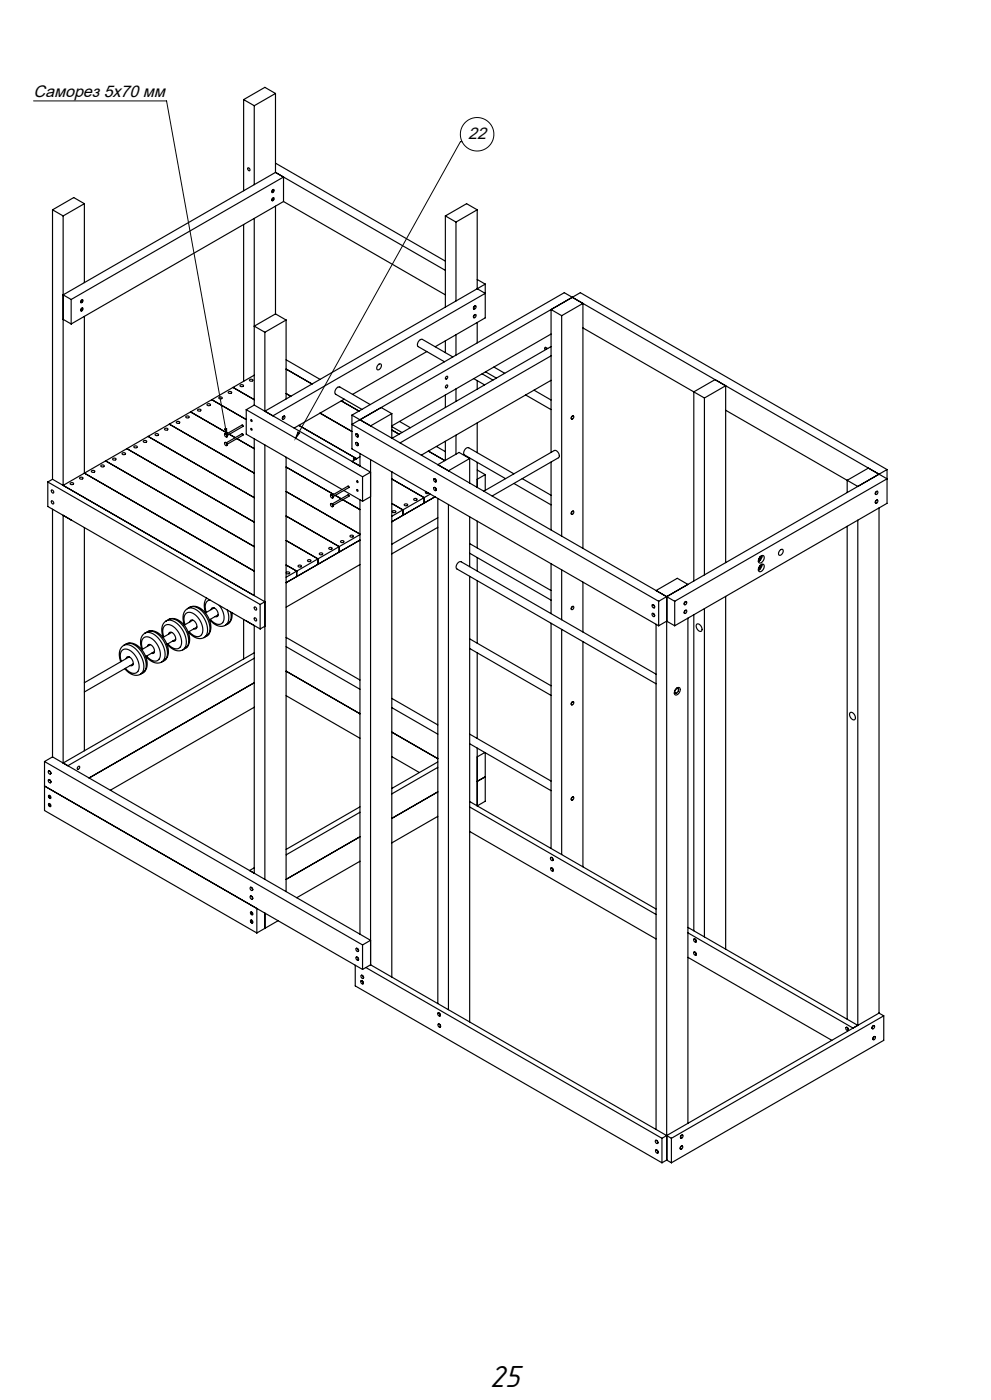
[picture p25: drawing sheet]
<svg xmlns="http://www.w3.org/2000/svg" width="297mm" height="420mm" viewBox="0 0 297 420" stroke-linecap="round" stroke-linejoin="round" font-family="sans-serif">
<defs><g id="words">
<text font-size="9.5" x="146.8" y="416.1">25</text>
<g font-size="5">
<text x="10.1" y="29.2">Саморез 5х70 мм</text>
<text x="140.3" y="41.8">22</text>
</g>
</g></defs>
<g fill="none" stroke="#000" stroke-width=".35">
<path d="M73 29.9l3.2 1.8M73 29.9v27.3M76.2 31.7v23.7M82.6 28l-3.2-1.8-6.4 3.7M82.6 28l-6.4 3.7M82.6 28v23.7M74.3 50.4l.2-.1 .3 .4a.35 .35 0 0 1-.1 .6 .35 .35 0 0 1-.4-.5zM81.7 57a.32 .32 0 0 1 .5 0 .32 .32 0 0 1-.2 .5 .38 .38 0 0 1-.6 .2 .38 .38 0 0 1 .2-.7zM81.7 59.4a.32 .32 0 0 1 .5 0 .32 .32 0 0 1-.2 .5 .38 .38 0 0 1-.6 .2 .38 .38 0 0 1 .2-.6zM82.6 51.7l50.9 29.4M82.6 48.9l50.9 29.4M82.6 51.7l-63.7 36.8 2.4 1.3"/>
<path d="M15.7 62.9l3.2 1.9M15.7 62.9v80.9M18.9 64.8v80.8l12.8-7.3M25.3 61.1l-3.2-1.8-6.4 3.6M25.3 61.1l-6.4 3.7M25.3 61.1v23.7M73 67.4v47M76.2 65.5v56M82.6 61.8v32.4M85 60.5l48.5 28M85 60.5v-7.4l-63.7 36.7M85 60.5l-63.7 36.7"/>
<path d="M133.5 64.8l3.2 1.8M133.5 64.8v27.3M136.7 66.6v23.7M143 62.9l-3.2-1.8-6.3 3.7M143 62.9l-6.3 3.7M143 62.9v23.7M18.9 95.8l2.4 1.4M21.3 89.8v7.4M24.4 90a.32 .32 0 0 1 .5 .1 .32 .32 0 0 1-.1 .4 .38 .38 0 0 1-.7 .3 .38 .38 0 0 1 .2-.7zM24.4 92.5a.32 .32 0 0 1 .5 0 .32 .32 0 0 1-.1 .5 .38 .38 0 0 1-.7 .2 .38 .38 0 0 1 .2-.6zM25.3 94.9v47l50.9 29.4M82.6 94.2l3.1 1.8"/>
<path d="M82.6 94.2l-6.4 3.6 3.2 1.9M85.7 96l-6.3 3.7M85.7 96v23.7M142.2 92a.34 .34 0 0 1 .5-.1 .34 .34 0 0 1-.1 .5 .35 .35 0 0 1-.6 .3 .35 .35 0 0 1 .1-.6zM142.2 94.5a.32 .32 0 0 1 .5 .1 .32 .32 0 0 1-.1 .4 .38 .38 0 0 1-.7 .2 .38 .38 0 0 1 .2-.6zM142.6 91.8l-.6 .2-.1 .5 .2 .2M142.6 94.4l-.6 .3 .1 .6M143 96.7v6.2M143 86.6l2.4 1.4-63.6 36.7M143 83.8l2.4 1.4M143 86.6l-63.6 36.8v-23.7M145.4 85.2l-2.4 1.4"/>
<path d="M145.4 85.2v10.2l-15 8.6M165.2 92.9l3.1 1.8M165.2 92.9l8.7-5.1 91.9 53.1M165.2 92.9v42.8M168.3 94.7v66.1M168.3 94.7l6.4-3.7v73.5M171.5 89.2l-63.6 36.7M174.7 98.4l36.4 21M63.5 119.9l-31.8 18.4M63.5 119.9l10.3 6M65.6 119.2l.2-.1a.44 .44 0 0 1 .7-.1 .44 .44 0 0 1 0 .7 .44 .44 0 0 1-.7-.1zM68.5 117.6l.2-.1a.44 .44 0 0 1 .6-.1 .44 .44 0 0 1 0 .7 .44 .44 0 0 1-.6-.1z"/>
<path d="M69.8 116.2l6.4 3.7M72 115.5l.2-.1a.44 .44 0 0 1 .6 0 .44 .44 0 0 1 0 .6 .44 .44 0 0 1-.6 0zM74.8 113.9l.2-.1a.44 .44 0 0 1 .7-.1 .44 .44 0 0 1 0 .7 .44 .44 0 0 1-.7-.1zM76.2 112.6l-12.7 7.3M85.7 110.7l7.8 4.5M85.7 107.9l10.2 5.9M85.7 118.1l1.5 .8M103.2 119.8l-15 8.6M113.3 109.4a.56 .56 0 0 1 .9-.2 .56 .56 0 0 1 0 .9l-.3 .5a.59 .59 0 0 1-.9 .3 .59 .59 0 0 1 0-1zM127.9 105.5l-22.2 12.8M133.5 102.3v3.5M133.5 118.5v3.8"/>
<path d="M133.7 113a.3 .3 0 0 1 .5 0 .3 .3 0 0 1-.1 .4 .34 .34 0 0 1-.5 .3 .34 .34 0 0 1 0-.6zM133.7 115.6a.3 .3 0 0 1 .5 0 .3 .3 0 0 1-.1 .5 .34 .34 0 0 1-.5 .2 .34 .34 0 0 1 0-.6zM135.7 107.1l-9.1-5.3a1.44 1.44 0 0 0-1.2 2.2l7.8 4.5M136.7 100.4v6.1M136.7 116.7v3.7M142 113.6l3.2 1.9M143 114.2v2.5M144.5 112.1l3.2 1.9M145.5 111.6l3.3 1.8M148 110.1l3.3 1.9M157.5 118.5l7.7 4.4M160 117l5.2 3"/>
<path d="M164.1 104.6l-.7-.4-.2 .4 .4 .3M165.2 106.7l-45.3 26.2M165.2 104l-47.7 27.5M165.2 114.1l-38.9 22.4M165.2 100.2l-47.8 27.6M211.1 119.4v53.1M211.1 119.4l6.4-3.7v53.1M214.3 113.9l-6.4 3.7v56.7M30.3 139.6l.2-.1a.44 .44 0 0 1 .6 0 .44 .44 0 0 1 0 .6 .44 .44 0 0 1-.6-.1zM31.7 138.3l44.5 25.7M33.8 137.6l.2-.1a.44 .44 0 0 1 .7-.1 .44 .44 0 0 1 0 .7 .44 .44 0 0 1-.7-.1zM36.6 136l.2-.2a.44 .44 0 0 1 .7 0 .44 .44 0 0 1 0 .6 .44 .44 0 0 1-.7 0z"/>
<path d="M38 134.6l38.2 22M40.2 133.9l.2-.1a.44 .44 0 0 1 .6-.1 .44 .44 0 0 1 0 .7 .44 .44 0 0 1-.6-.1zM43 132.3l.2-.1a.44 .44 0 0 1 .6-.1 .44 .44 0 0 1 0 .7 .44 .44 0 0 1-.6-.1zM44.4 130.9l31.8 18.4M46.5 130.2l.2-.1a.44 .44 0 0 1 .7 0 .44 .44 0 0 1 0 .6 .44 .44 0 0 1-.7 0zM49.4 128.6l.2-.1a.44 .44 0 0 1 .6-.1 .44 .44 0 0 1 0 .7 .44 .44 0 0 1-.6-.1zM50.7 127.2l25.5 14.7M52.9 126.6l.2-.1a.44 .44 0 0 1 .6-.1 .44 .44 0 0 1 0 .6 .44 .44 0 0 1-.6 0zM55.7 124.9l.2-.1a.44 .44 0 0 1 .7 0 .44 .44 0 0 1 0 .6 .44 .44 0 0 1-.7-.1zM57.1 123.6l11.1 6.4M59.3 122.9l.2-.1a.44 .44 0 0 1 .6-.1 .44 .44 0 0 1 0 .7 .44 .44 0 0 1-.6-.1zM62.1 121.3l.2-.2a.44 .44 0 0 1 .6 0 .44 .44 0 0 1 0 .6 .44 .44 0 0 1-.6 0z"/>
<path d="M67.3 130.2l.5 .1a.44 .44 0 0 1 .3 .5 .44 .44 0 0 1-.5 .3 .44 .44 0 0 1-.3-.6zM67.3 132.8l.5 .1a.44 .44 0 0 1 .3 .5 .44 .44 0 0 1-.5 .3 .44 .44 0 0 1-.3-.6zM67.4 130.2l.6 .2-.1 .7M67.4 132.8l.6 .2-.1 .7M67.8 130.2l4.8-2.7 .2 .1v.3l-4.7 2.8M67.8 132.8l4.8-2.7 .2 .2v.2l-4.7 2.8M68.7 130.3l1.8 1M71 131.6l5.2 3M73.8 122.9l34.9 20.1M73.8 122.9v7.4l28.7 16.6M76.2 121.5l34.9 20.1-2.4 1.4M76.2 131.6v47.1"/>
<path d="M76.2 121.5l-2.4 1.4M79.4 133.5v130.3M84.9 125a.32 .32 0 0 1 .5 0 .32 .32 0 0 1-.1 .5 .38 .38 0 0 1-.4 .3 .38 .38 0 0 1-.3-.3 .38 .38 0 0 1 .2-.4zM85.3 124.9l-.2-.1-.4 .3 .1 .7M85.7 137.2v130.3M89.6 127.6l17.3 10M95.9 123.9l9.6 5.6M102.3 120.3l5.3 3M105.5 124.5l63.6-36.7 96.7 55.8-63.6 36.8M105.5 124.5l94.3 54.5M105.5 124.5v10.2l91.9 53M106.2 137.3l-.3 .3 .5 .3"/>
<path d="M106.6 132.8l.5 .1a.44 .44 0 0 1 .3 .5 .44 .44 0 0 1-.5 .3 .44 .44 0 0 1-.3-.6zM106.6 130.2l.6 .3a.35 .35 0 0 1 0 .6 .35 .35 0 0 1-.5-.3zM106.7 130.2l.2-.1 .4 .4-.1 .6M106.7 132.8h.4l.3 .6M107.4 133.4l-.2 .3M107.9 137l-2.4 1.4M107.9 136.1v3.7M111 121.4l-9.1-5.3a1.44 1.44 0 0 0-1.3 2.2l7.9 4.5M111.1 137.9v151.5M117.4 128l3.1 1.8M117.4 124.1l-3.2-1.8-8.7 5 91.9 53.1M117.4 124.1l-6.3 3.7"/>
<path d="M117.4 124.1v7.3M117.4 129l2.2 1.3M119.7 126.4l3.3 1.9M128.4 135.3l4.9 2.9M130.8 133.9l2.7 1.6M133.5 132.4v5.7M136.7 130.5v5.8M140.8 137.6l-6.4 3.6M140.8 137.6l-3.2-1.9-6.4 3.7M140.8 137.6v7.3M143 126.9v8.9M143 138.7v7.5"/>
<path d="M165.2 138.6v20.4M171.5 124.9a.32 .32 0 0 1 .5 0 .32 .32 0 0 1-.1 .5 .38 .38 0 0 1-.4 .3 .38 .38 0 0 1-.4-.3 .38 .38 0 0 1 .3-.4zM171.9 124.8l-.6 .3v.6M217.5 123.1l39.6 22.8 8.7-5M14.3 144.6v7.3l63.7 36.8M14.3 144.6l63.7 36.7M15.4 147l.6 .4a.35 .35 0 0 1-.1 .6 .35 .35 0 0 1-.4-.4zM15.4 150.3l.6 .3a.35 .35 0 0 1-.1 .6 .35 .35 0 0 1-.4-.4zM15.7 152.8v74.3M15.7 143.8l-1.4 .8M15.7 143.8l63.7 36.7-1.4 .8M18.9 154.6v74.3l57.3-33.1"/>
<path d="M21.1 144.9l.2-.1a.44 .44 0 0 1 .6 0 .44 .44 0 0 1 0 .6 .44 .44 0 0 1-.6 0zM21.3 156h.1M23.9 143.3l.2-.1a.44 .44 0 0 1 .7-.1 .44 .44 0 0 1 0 .7 .44 .44 0 0 1-.7-.1zM25.3 158.3v66.9M27.4 141.3l.2-.1a.44 .44 0 0 1 .7-.1 .44 .44 0 0 1 0 .6 .44 .44 0 0 1-.7 0zM85.7 154.8l16 9.2v1.6l6.2-3.6-22.2 12.8M85.7 140.1l14.3 8.2M85.7 147.5l22.2 12.7M99.1 148.5l.4 .1a.44 .44 0 0 1 .4 .5 .44 .44 0 0 1-.6 .3 .44 .44 0 0 1-.2-.6zM99.1 151.2h.4a.44 .44 0 0 1 .4 .5 .44 .44 0 0 1-.6 .3 .44 .44 0 0 1-.2-.5zM99.2 148.5l.5 .3v.6M99.2 151.1l.5 .3v.6"/>
<path d="M99.6 148.6l4.7-2.8 .3 .2v.3l-4.8 2.7M99.6 151.2l4.7-2.8 .3 .2v.3l-4.8 2.7M100.5 148.6l1.7 1M102.7 149.9l5.2 3M103 147.1l5.7 3.3M107.9 149.9v130.4M108.7 143v7.4M111.1 149l-2.4 1.4M117.4 141.6v151.5M117.4 151l3.3 2M117.4 143.7l9.7 5.6v1.6M117.5 141.6l-.1 .1"/>
<path d="M117.7 153.3l.2-.1a.44 .44 0 0 1 .6 0 .44 .44 0 0 1 0 .6 .44 .44 0 0 1-.6 0zM120.7 153v1.6l9.7-5.6-13 7.5M120.7 153l-3.3 1.9M121.2 151.3l.2-.1a.44 .44 0 0 1 .6-.1 .44 .44 0 0 1 0 .7 .44 .44 0 0 1-.6-.1zM124 149.7l.2-.1a.44 .44 0 0 1 .7-.1 .44 .44 0 0 1 0 .6 .44 .44 0 0 1-.7 0zM127.7 147.5a.32 .32 0 0 0-.1 .5 .32 .32 0 0 0 .4 .1l.5-.2M129 148.2l-8.3 4.8M130 143.7l.4 .1a.44 .44 0 0 1 .4 .5 .44 .44 0 0 1-.6 .3 .44 .44 0 0 1-.2-.6zM130 146.3l.4 .1a.44 .44 0 0 1 .4 .5 .44 .44 0 0 1-.6 .3 .44 .44 0 0 1-.2-.6zM130.1 143.7l.6 .2-.1 .7M130.1 146.3l.6 .2-.1 .7M131.2 155.3l-13.8 8"/>
<path d="M131.2 158.2l-13.8 8M131.2 149.5v151.6M134.4 151.4v151.5M140.8 155v15M143 156.3v8.1M143 141l2.4 1.4M145 147.4l21.1-12.2a1.44 1.44 0 0 1 1.3 2.1l-19.9 11.5M145.4 142.4v4.7M145.4 142.4l-2.4 1.4M154 142.2l-13.5-7.9a1.44 1.44 0 0 0-1.3 2.2l12.3 7.1M154 145l11.2 6.5M156.5 143.6l8.7 5"/>
<path d="M171.5 153.5a.32 .32 0 0 1 .5 0 .32 .32 0 0 1-.1 .5 .38 .38 0 0 1-.4 .3 .38 .38 0 0 1-.4-.3 .38 .38 0 0 1 .3-.4zM171.9 153.4l-.6 .2v.7M253.9 157.9v147.9M257.1 156.1v151.5M260.3 140.4l-6.4 3.7v3.7M262.6 147.5a.32 .32 0 0 1 .5 .1 .32 .32 0 0 1-.1 .4 .38 .38 0 0 1-.4 .4 .38 .38 0 0 1-.4-.4 .38 .38 0 0 1 .3-.4zM262.6 150.1a.32 .32 0 0 1 .5 .1 .32 .32 0 0 1-.1 .5 .38 .38 0 0 1-.4 .3 .38 .38 0 0 1-.4-.4 .38 .38 0 0 1 .3-.4zM263 147.4l-.6 .3 .1 .6M263 150.1l-.6 .2 .1 .7M263.4 142.3l-63.6 36.7M263.4 152.4v151.5M265.8 140.9v10.1l-63.6 36.7"/>
<path d="M61.9 179.4l-.5 .9-.2 .9 .5 2.6M85.7 169.5l3.2 1.8v1.7M85.7 162.2l9.6 5.5v1.6M85.9 171.7l.1-.1a.44 .44 0 0 1 .7-.1 .44 .44 0 0 1 0 .7 .44 .44 0 0 1-.7-.1zM89.4 169.7l.2-.1a.44 .44 0 0 1 .6-.1 .44 .44 0 0 1 0 .6 .44 .44 0 0 1-.6 0zM92.2 168l.2-.1a.44 .44 0 0 1 .7 0 .44 .44 0 0 1 0 .6 .44 .44 0 0 1-.7 0zM95.8 166l.1-.1a.44 .44 0 0 1 .7-.1 .44 .44 0 0 1 0 .7 .44 .44 0 0 1-.7-.1zM98.6 164.4l.2-.1a.44 .44 0 0 1 .6-.1 .44 .44 0 0 1 0 .6 .44 .44 0 0 1-.6 0zM102.1 162.3l.2-.1a.44 .44 0 0 1 .7 0 .44 .44 0 0 1 0 .6 .44 .44 0 0 1-.7-.1zM104.9 160.7l.2-.1a.44 .44 0 0 1 .7-.1 .44 .44 0 0 1 0 .7 .44 .44 0 0 1-.7-.1zM107.9 169.4l-22.2 12.8M107.9 160.4l-22.2 12.8"/>
<path d="M140.8 166l24.4 14M140.8 163.1l24.4 14.1M140.8 172.9v133.7M143 167.3v4M143 174.2v18.8M165.2 169.1v15M168.3 171v14.9M174.7 174.6v15M199.8 179v169M217.5 178.9v105.8M227.7 169.7l-.3 .6M227.8 168.1l-.5 .4"/>
<path d="M227.8 170.8l-.5 .3M227.8 169.7v.4l-.4 .3M227.8 167.1v.4l-.4 .3 .3-.7M227.9 169.6a.68 .68 0 0 1 1-.2 .68 .68 0 0 1 0 1l-.2 .5a.75 .75 0 0 1-1.1 .6 .75 .75 0 0 1-.2-1.2zM227.9 167a.68 .68 0 0 1 1-.3 .68 .68 0 0 1 0 1.1l-.2 .5a.75 .75 0 0 1-1.1 .6 .75 .75 0 0 1-.2-1.2zM228.2 169.3l-.1 1.1-.8 .6M228.2 166.7l-.1 1.1-.8 .6M228.3 166.7v.5M228.3 169.3v.6M233.8 165.1a.56 .56 0 0 1 .8-.2 .56 .56 0 0 1 0 .8l-.3 .5a.59 .59 0 0 1-.9 .3 .59 .59 0 0 1 0-1zM36.4 198.4a2.49 2.49 0 0 1 1.1-3.7 5.2 5.2 0 0 1 3.8 6.7 2.11 2.11 0 0 1-3.2-.3l-.5-.6M37.1 193.6a3.7 3.7 0 0 1 4.2 1.8 5.7 5.7 0 0 1 1.2 6.6l-.4 .3"/>
<path d="M37.1 193.6a3.9 3.9 0 0 0-.9 4.9M37.8 193.2a3.7 3.7 0 0 1 4.2 1.8 5.7 5.7 0 0 1 1.2 6.6l-.4 .3M37.8 193.2l-.7 .4M37.8 193.2a4 4 0 0 1 5 2.1 4.9 4.9 0 0 1 .3 6.3l-.3 .3M37.8 197.6a.77 .77 0 0 1 .7-.6 .77 .77 0 0 1 .8 .5l.6 1a.75 .75 0 0 1 0 .9 .75 .75 0 0 1-.9 .3M38.7 197.1l-13.4 7.7M39.9 199.1l-14.6 8.5M42.7 194.8a2.49 2.49 0 0 1 1.1-3.8 5.2 5.2 0 0 1 3.9 6.8 2.11 2.11 0 0 1-3.2-.4l-.6-.6M43.4 190a3.7 3.7 0 0 1 4.3 1.7 5.7 5.7 0 0 1 1.1 6.6l-.4 .3M43.4 190a3.9 3.9 0 0 0-.8 4.8M43.8 196.9a3.9 3.9 0 0 0 4.6 1.7M44.2 189.5a3.7 3.7 0 0 1 4.2 1.8 5.7 5.7 0 0 1 1.1 6.6l-.3 .3"/>
<path d="M44.2 189.5l-.8 .5M44.2 189.5a4 4 0 0 1 5 2.1 4.9 4.9 0 0 1 .3 6.3l-.3 .3M44.2 193.9a.77 .77 0 0 1 .7-.6 .77 .77 0 0 1 .8 .5l.5 1a.75 .75 0 0 1 .1 .9 .75 .75 0 0 1-.9 .3M45.1 193.4l-2.6 1.5M46.3 195.5l-2.6 1.5M49.1 191.1a2.49 2.49 0 0 1 1.1-3.7 5.2 5.2 0 0 1 3.8 6.7 2.11 2.11 0 0 1-3.2-.4l-.5-.5M49.2 198.2l-.8 .4M49.8 186.3a3.7 3.7 0 0 1 4.2 1.7 5.7 5.7 0 0 1 1.2 6.6l-.4 .3M49.8 186.3a3.9 3.9 0 0 0-.9 4.9M50.1 193.3a3.9 3.9 0 0 0 4.7 1.6M50.5 185.9a3.7 3.7 0 0 1 4.2 1.7 5.7 5.7 0 0 1 1.2 6.6l-.4 .3M50.5 185.9l-.7 .4"/>
<path d="M50.5 185.9a4 4 0 0 1 5 2.1 4.9 4.9 0 0 1 .4 6.3l-.4 .2M50.6 190.2a.77 .77 0 0 1 .7-.6 .77 .77 0 0 1 .7 .5l.6 1a.75 .75 0 0 1 0 .9 .75 .75 0 0 1-.8 .3M51.5 189.7l-2.7 1.5M52.7 191.8l-2.7 1.5M55.5 187.4a2.49 2.49 0 0 1 1.1-3.7 5.2 5.2 0 0 1 3.8 6.7 2.11 2.11 0 0 1-3.2-.4l-.5-.5M55.5 194.5l-.7 .4M56.2 182.6a3.7 3.7 0 0 1 4.2 1.8 5.7 5.7 0 0 1 1.2 6.6l-.4 .3M56.2 182.6a3.9 3.9 0 0 0-.9 4.9M56.5 189.6a3.9 3.9 0 0 0 4.7 1.7M56.9 182.2a3.7 3.7 0 0 1 4.2 1.8 5.7 5.7 0 0 1 1.2 6.5l-.4 .4M56.9 182.2l-.7 .4M56.9 182.2a4 4 0 0 1 5 2.1 4.9 4.9 0 0 1 .3 6.3l-.3 .3"/>
<path d="M56.9 186.6a.77 .77 0 0 1 .7-.7 .77 .77 0 0 1 .8 .6l.5 .9a.75 .75 0 0 1 .1 1 .75 .75 0 0 1-.9 .2M57.8 186l-2.6 1.6M59 188.1l-2.6 1.5M61.9 190.9l-.7 .4M62.9 185.9a3.9 3.9 0 0 0 4.6 1.7M63 180h-.1a2.09 2.09 0 0 0-1.3 2.9l.2 .8M63.3 182.9a.77 .77 0 0 1 .7-.6 .77 .77 0 0 1 .8 .5l.5 1a.75 .75 0 0 1 .1 .9 .75 .75 0 0 1-.9 .3M64.2 182.4l-2.6 1.5M65.4 184.4l-2.6 1.6M65.7 181.6a4.7 4.7 0 0 1 .9 5.3 2.62 2.62 0 0 1-3.6-1.1M68.1 183a3.8 3.8 0 0 1-.6 4.6M68.2 187.2l-.7 .4"/>
<path d="M69.1 183.6l.2 1.1a2.61 2.61 0 0 1-1.1 2.5M69.5 183.8l-.2 2-.3 .7-.8 .7M73 185.8v11.9M73.8 186.3h.1M76.2 187.7v74.3l-1.4-.8 1.4-.9M76.2 197.5l-55.9 32.2M76.3 185.4l.5 .3a.35 .35 0 0 1-.1 .6 .35 .35 0 0 1-.4-.4zM76.3 182.1l.5 .4a.35 .35 0 0 1-.1 .6 .35 .35 0 0 1-.4-.4zM78 181.3v7.4M79.4 187.9l-1.4 .8M85.7 194l22.2 12.8M85.7 191.2l22.2 12.8"/>
<path d="M140.8 194.5l24.4 14.1M140.8 191.7l24.4 14M143 195.8v25.7M165.2 187v67.5M168.3 188.8v67.6M171.5 182.1a.32 .32 0 0 1 .5 0 .32 .32 0 0 1-.1 .5 .38 .38 0 0 1-.4 .3 .38 .38 0 0 1-.4-.3 .38 .38 0 0 1 .3-.4zM171.9 182l-.6 .2v.7M174.7 192.5v67.6M195.4 184.1h.5a.44 .44 0 0 1 .3 .6 .44 .44 0 0 1-.5 .3 .44 .44 0 0 1-.3-.6zM195.4 181.5h.5a.44 .44 0 0 1 .3 .6 .44 .44 0 0 1-.5 .3 .44 .44 0 0 1-.3-.6zM195.5 184.1l.6 .2-.1 .7M195.5 181.4l.6 .3-.1 .7"/>
<path d="M196.6 187.3v151.5M197.4 180.4l8.8-5.1-3.2-1.8-6.4 3.7 5.6 3.2M197.4 187.7l2.4-1.4 2.4 1.4M197.4 180.4v7.3M202.2 180.4v7.3M205.4 183.2a.32 .32 0 0 1 .5 0 .32 .32 0 0 1-.2 .5 .38 .38 0 0 1-.4 .4 .38 .38 0 0 1-.3-.4 .38 .38 0 0 1 .3-.4zM205.4 180.6a.32 .32 0 0 1 .5 0 .32 .32 0 0 1-.2 .5 .38 .38 0 0 1-.4 .3 .38 .38 0 0 1-.3-.3 .38 .38 0 0 1 .3-.4zM205.7 183.1l-.6 .3 .1 .6M205.7 180.5l-.6 .3 .1 .6M206.2 185.4v151.6M207.9 184.4v94.8M208.8 187.3a1.29 1.29 0 0 1 1.4 .6 1.29 1.29 0 0 1-.2 1.5 1.59 1.59 0 0 1-1.2-2.1z"/>
<path d="M211.1 182.6v98.5M37.4 200.6a3.9 3.9 0 0 0 4.7 1.7M42.8 201.9l-.7 .4M76.2 204.8l-49.5 28.6M76.2 212.2l-43.1 24.9M85.7 208.7l22.2 12.8M85.7 201.4l22.2 12.7M117.4 219.6l13.8 8M117.4 212.3l13.8 8M117.4 209.5l13.8 8M171.5 210.6a.32 .32 0 0 1 .5 .1 .32 .32 0 0 1-.1 .4 .38 .38 0 0 1-.4 .4 .38 .38 0 0 1-.4-.4 .38 .38 0 0 1 .3-.4zM171.9 210.5l-.6 .3v.7"/>
<path d="M196.6 202.3l-58.4-33.8a1.44 1.44 0 0 0-1.2 2.2l59.6 34.4M202.1 207.8l.1 .1M202.2 207.3v.6M202.3 207.9l-.2 .1M202.4 207.9l-.3 .2M202.7 206.5a.68 .68 0 0 1 1-.1 .68 .68 0 0 1 .1 1l-.4 .6a.75 .75 0 0 1-1.1 .4 .75 .75 0 0 1 0-1.2zM202.7 206.5h.1M202.8 206.5l-.5 .6M202.8 206.5l.5 .1M202.9 206.4h.1M203 206.4l.3 .2M203.1 206.3v.2"/>
<path d="M203.1 206.3l.1 .2M203.2 206.5h.1M203.3 206.6v.7l-.5 .7-.6-.1M254.8 213.8a1.29 1.29 0 0 1 1.3 .7 1.29 1.29 0 0 1-.2 1.5 1.59 1.59 0 0 1-1.1-2.2zM13.3 228.5v14.7l63.7 36.7M13.3 235.8l95.4 55M13.3 228.5l95.4 55M14.5 234h.4a.44 .44 0 0 1 .4 .5 .44 .44 0 0 1-.6 .4 .44 .44 0 0 1-.2-.6zM14.5 231.4h.4a.44 .44 0 0 1 .4 .5 .44 .44 0 0 1-.6 .4 .44 .44 0 0 1-.2-.6zM14.6 233.9l.6 .3-.1 .6M14.6 231.3l.6 .3-.1 .6M14.6 238.7a.45 .45 0 0 1 .6 .2 .45 .45 0 0 1-.3 .6l-.3-.4z"/>
<path d="M15.7 227.1l95.4 55-2.4 1.4M15.7 227.1l-2.4 1.4M23.4 230a.34 .34 0 0 1 .5 0 .34 .34 0 0 1-.1 .5 .35 .35 0 0 1-.6 .3 .35 .35 0 0 1 .1-.6zM117.4 227l8.3 4.8M131.2 237.6l-13.8 7.9M131.2 230.2l-13.8 8M131.2 228.6l-13.8 7.9M140.8 223.1l24.4 14.1M140.8 220.2l24.4 14.1M143 224.4v17.4l2.4-1.4v-14.6M145.3 225.7l-2.3 1.4M145.4 233l-2.4 1.4"/>
<path d="M171.5 239.2a.32 .32 0 0 1 .5 0 .32 .32 0 0 1-.1 .5 .38 .38 0 0 1-.4 .4 .38 .38 0 0 1-.4-.4 .38 .38 0 0 1 .3-.4zM171.9 239.1l-.6 .3v.6M14.6 241.1a.45 .45 0 0 1 .6 .3 .45 .45 0 0 1-.3 .6l-.3-.4zM107.9 258.4l-19 10.9M107.9 251l-22.2 12.8M107.9 243.7l-22.2 12.8M107.9 242l-22.2 12.8M131.2 244.9l-13.8 8M140.8 242.1l55.8 32.2M140.8 240.5l55.8 32.2M140.8 249.4l55.8 32.3M165 257.3l.4 .1a.44 .44 0 0 1 .4 .5 .44 .44 0 0 1-.6 .3 .44 .44 0 0 1-.2-.6z"/>
<path d="M165.1 257.3l.6 .2-.1 .7M75 266.3h.4a.44 .44 0 0 1 .4 .6 .44 .44 0 0 1-.6 .3 .44 .44 0 0 1-.2-.6zM75 268.9h.4a.44 .44 0 0 1 .4 .6 .44 .44 0 0 1-.6 .3 .44 .44 0 0 1-.2-.6zM75.1 266.2l.5 .3v.6M75.1 268.8l.5 .3v.7M75.1 273.6a.45 .45 0 0 1 .6 .3 .45 .45 0 0 1-.3 .5l-.3-.3zM75.1 276.1a.45 .45 0 0 1 .6 .2 .45 .45 0 0 1-.3 .6l-.3-.4zM77 272.5v7.4M79.4 273.9v4.6M83.3 276.2l-6.3 3.7M165.1 260.5h.4a.44 .44 0 0 1 .4 .5 .44 .44 0 0 1-.6 .4 .44 .44 0 0 1-.3-.6zM165.1 260.4l.6 .3v.6"/>
<path d="M206.2 279.9l49.5 28.5 1.4-.8M206.2 278.2l50.9 29.4M106.5 289.6v6.2l91.9 53M106.7 287.2h.4a.44 .44 0 0 1 .4 .6 .44 .44 0 0 1-.6 .3 .44 .44 0 0 1-.2-.6zM106.7 284.6h.4a.44 .44 0 0 1 .4 .6 .44 .44 0 0 1-.6 .3 .44 .44 0 0 1-.2-.6zM106.8 287.2l.6 .2-.1 .7M106.8 284.5l.6 .3-.1 .6M108.2 294.3h.4a.44 .44 0 0 1 .3 .6 .44 .44 0 0 1-.5 .3 .44 .44 0 0 1-.3-.6zM108.2 294.2l.6 .3-.1 .7M108.2 292.7h.4a.44 .44 0 0 1 .4 .5 .44 .44 0 0 1-.6 .4 .44 .44 0 0 1-.2-.6zM108.3 292.6l.6 .3-.1 .6M108.7 283.5v7.3"/>
<path d="M109.6 290.3l88.8 51.2M111.1 289.4l-2.4 1.4M111.1 289.4l90.1 52.1M206.2 287.2l43.1 24.9M207.9 285.7h.5a.44 .44 0 0 1 .3 .6 .44 .44 0 0 1-.5 .3 .44 .44 0 0 1-.3-.6zM207.9 281.8h.5a.44 .44 0 0 1 .3 .5 .44 .44 0 0 1-.5 .4 .44 .44 0 0 1-.3-.6zM208 285.6l.6 .3-.1 .7M208 281.7l.6 .3-.1 .6M131.2 303.9l.4 .1a.44 .44 0 0 1 .4 .5 .44 .44 0 0 1-.5 .3 .44 .44 0 0 1-.3-.5zM131.3 303.9l.6 .3-.1 .6M131.3 307.3h.4a.44 .44 0 0 1 .4 .6 .44 .44 0 0 1-.6 .3 .44 .44 0 0 1-.2-.6zM131.4 307.2l.6 .3-.1 .6"/>
<path d="M253.5 308.3h.4a.44 .44 0 0 1 .4 .6 .44 .44 0 0 1-.5 .3 .44 .44 0 0 1-.3-.6zM253.6 308.2l.6 .3-.1 .6M261.7 307.8a.32 .32 0 0 1 .5 0 .32 .32 0 0 1-.2 .5 .38 .38 0 0 1-.4 .4 .38 .38 0 0 1-.3-.4 .38 .38 0 0 1 .3-.4zM261.9 311.1a.32 .32 0 0 1 .5 0 .32 .32 0 0 1-.1 .5 .38 .38 0 0 1-.4 .3 .38 .38 0 0 1-.4-.3 .38 .38 0 0 1 .3-.4zM262 307.7l-.6 .3 .1 .6M262.3 311l-.6 .3v.6M263.4 303.9l-65 37.6M263.4 303.9l1.5 .9M264.9 304.8v7.3l-63.7 36.7M264.9 304.8l-63.7 36.7M196.4 342.2h.5a.44 .44 0 0 1 .3 .6 .44 .44 0 0 1-.5 .3 .44 .44 0 0 1-.3-.6zM196.5 345.1h.4a.44 .44 0 0 1 .4 .5 .44 .44 0 0 1-.6 .4 .44 .44 0 0 1-.2-.6z"/>
<path d="M196.6 345l.6 .3-.1 .6M196.6 342.1l.5 .4-.1 .5M196.6 342.1h-.1M198.4 341.5v7.3M199.8 348l1.4 .8M199.8 348l-1.4 .8M201.2 341.5v7.3M204.2 343.9a.32 .32 0 0 1 .5 .1 .32 .32 0 0 1-.2 .4 .38 .38 0 0 1-.4 .4 .38 .38 0 0 1-.3-.4 .38 .38 0 0 1 .3-.4zM204.2 340.6a.32 .32 0 0 1 .5 .1 .32 .32 0 0 1-.1 .4 .38 .38 0 0 1-.4 .4 .38 .38 0 0 1-.3-.4 .38 .38 0 0 1 .3-.4zM204.5 343.8l-.6 .3 .1 .7M204.6 340.5l-.6 .3 .1 .6"/>
<circle cx="81.7" cy="57.3" r=".25"/>
<circle cx="81.7" cy="59.9" r=".25"/>
<circle cx="24.4" cy="93" r=".25"/>
<circle cx="24.4" cy="90.4" r=".25"/>
<circle cx="75.4" cy="128.8" r=".25"/>
<circle cx="75.4" cy="126.2" r=".25"/>
<circle cx="107.2" cy="147.1" r=".25"/>
<circle cx="107.2" cy="144.5" r=".25"/>
<circle cx="15" cy="239.1" r=".25"/>
<circle cx="15" cy="241.7" r=".25"/>
<circle cx="75.5" cy="274" r=".25"/>
<circle cx="75.5" cy="276.6" r=".25"/>
</g>
<g fill="none" stroke="#000" stroke-width=".3">
<path d="M10.1 30.3h39.8l18.1 100.2M138.5 42.5h-.5l-49.4 89M67.3 128.6a.32 .32 0 0 0 .4 .2 .32 .32 0 0 0 .2-.3l.1 2zM89.3 129.5a.32 .32 0 0 0 .2 .4 .32 .32 0 0 0 .4-.1l-1.3 1.7z"/>
<circle cx="143" cy="40.3" r="5"/>
</g>
<path d="M-.1 58.2v.7zM-.1 159v1.2zM-.1 177.3v.9zM-.1 165.8v2.1zM-.1 60.1v.9zM89.3 129.5a.32 .32 0 0 0 .2 .4 .32 .32 0 0 0 .4-.1l-1.3 1.7zM67.3 128.6a.32 .32 0 0 0 .4 .2 .32 .32 0 0 0 .2-.3l.1 2z" fill="#000"/>
<use href="#words"/>
</svg>
